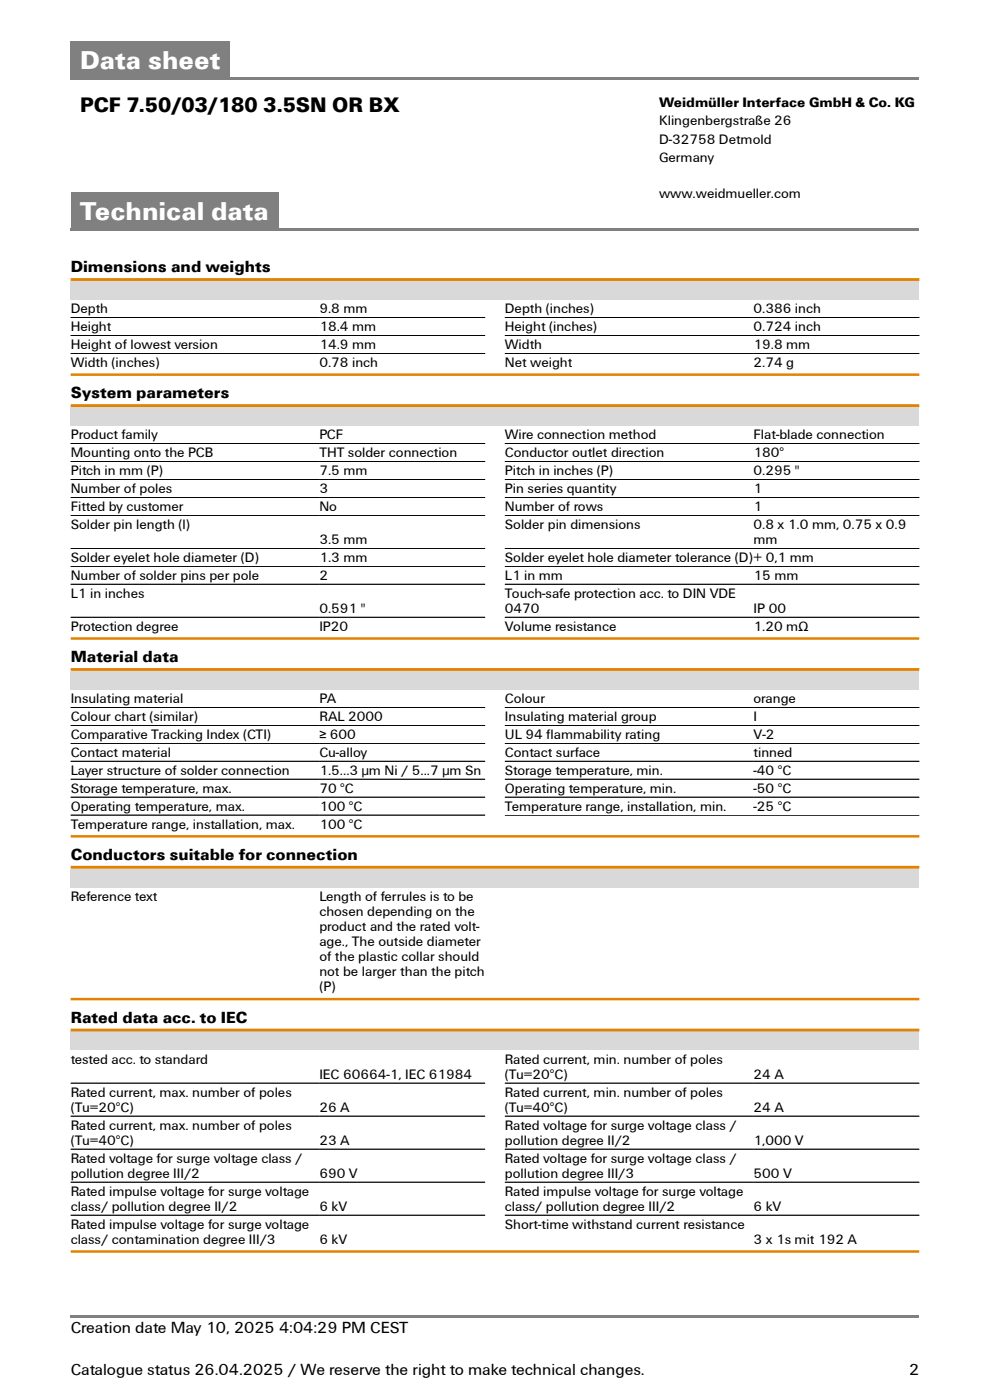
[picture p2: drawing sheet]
<svg xmlns="http://www.w3.org/2000/svg" width="210mm" height="297mm" viewBox="0 0 210 297" stroke-linecap="round" stroke-linejoin="round" font-family="sans-serif">
<defs><g id="words">
<g font-size="5.6" fill="#fff">
<text x="17" y="14.7">Data sheet</text>
<text x="17" y="46.7">Technical data</text>
</g>
<text font-size="4.6" x="17" y="23.8">PCF 7.50/03/180 3.5SN OR BX</text>
<g font-size="3.5">
<text x="15" y="57.8">Dimensions and weights</text>
<text x="15" y="84.5">System parameters</text>
<text x="15" y="140.5">Material data</text>
<text x="15" y="182.4">Conductors suitable for connection</text>
<text x="15" y="217">Rated data acc. to IEC</text>
<text x="15" y="282.7">Creation date May 10, 2025 4:04:29 PM CEST</text>
<text x="15" y="291.7">Catalogue status 26.04.2025 / We reserve the right to make technical changes.</text>
<text x="192.8" y="291.7">2</text>
</g>
<g font-size="3">
<text x="139.8" y="22.7">Weidmüller Interface GmbH &amp; Co. KG</text>
<text x="139.8" y="26.6">Klingenbergstraße 26</text>
<text x="139.8" y="30.4">D-32758 Detmold</text>
<text x="139.8" y="34.3">Germany</text>
<text x="139.8" y="42.1">www.weidmueller.com</text>
<text x="15" y="66.4">Depth</text>
<text x="15" y="70.3">Height</text>
<text x="67.7" y="66.4">9.8 mm</text>
<text x="67.7" y="70.3">18.4 mm</text>
<text x="107.1" y="66.4">Depth (inches)</text>
<text x="107.1" y="70.3">Height (inches)</text>
<text x="159.8" y="66.4">0.386 inch</text>
<text x="159.8" y="70.3">0.724 inch</text>
<text x="15" y="74.1">Height of lowest version</text>
<text x="15" y="77.9">Width (inches)</text>
<text x="67.7" y="74.1">14.9 mm</text>
<text x="67.7" y="77.9">0.78 inch</text>
<text x="107.1" y="74.1">Width</text>
<text x="107.1" y="77.9">Net weight</text>
<text x="159.8" y="74.1">19.8 mm</text>
<text x="159.8" y="77.9">2.74 g</text>
<text x="15" y="93.2">Product family</text>
<text x="67.7" y="93.2">PCF</text>
<text x="107.1" y="93.2">Wire connection method</text>
<text x="159.8" y="93.2">Flat-blade connection</text>
<text x="15" y="97">Mounting onto the PCB</text>
<text x="15" y="100.8">Pitch in mm (P)</text>
<text x="67.7" y="97">THT solder connection</text>
<text x="67.7" y="100.8">7.5 mm</text>
<text x="107.1" y="97">Conductor outlet direction</text>
<text x="107.1" y="100.8">Pitch in inches (P)</text>
<text x="159.8" y="97">180°</text>
<text x="159.8" y="100.8">0.295 &quot;</text>
<text x="15" y="104.6">Number of poles</text>
<text x="67.7" y="104.6">3</text>
<text x="107.1" y="104.6">Pin series quantity</text>
<text x="159.8" y="104.6">1</text>
<text x="15" y="108.4">Fitted by customer</text>
<text x="15" y="112.2">Solder pin length (l)</text>
<text x="67.7" y="108.4">No</text>
<text x="107.1" y="108.4">Number of rows</text>
<text x="107.1" y="112.2">Solder pin dimensions</text>
<text x="159.8" y="108.4">1</text>
<text x="159.8" y="112.2">0.8 x 1.0 mm, 0.75 x 0.9</text>
<text x="15" y="119.2">Solder eyelet hole diameter (D)</text>
<text x="67.7" y="115.4">3.5 mm</text>
<text x="67.7" y="119.2">1.3 mm</text>
<text x="107.1" y="119.2">Solder eyelet hole diameter tolerance (D)+ 0,1 mm</text>
<text x="159.8" y="115.4">mm</text>
<text x="15" y="123">Number of solder pins per pole</text>
<text x="67.7" y="123">2</text>
<text x="107.1" y="123">L1 in mm</text>
<text x="159.8" y="123">15 mm</text>
<text x="15" y="126.8">L1 in inches</text>
<text x="67.7" y="130">0.591 &quot;</text>
<text x="107.1" y="126.8">Touch-safe protection acc. to DIN VDE</text>
<text x="107.1" y="130">0470</text>
<text x="159.8" y="130">IP 00</text>
<text x="15" y="133.8">Protection degree</text>
<text x="67.7" y="133.8">IP20</text>
<text x="107.1" y="133.8">Volume resistance</text>
<text x="159.8" y="133.8">1.20 mΩ</text>
<text x="15" y="149.2">Insulating material</text>
<text x="67.7" y="149.2">PA</text>
<text x="107.1" y="149.2">Colour</text>
<text x="159.8" y="149.2">orange</text>
<text x="15" y="153">Colour chart (similar)</text>
<text x="67.7" y="153">RAL 2000</text>
<text x="107.1" y="153">Insulating material group</text>
<text x="159.8" y="153">I</text>
<text x="15" y="156.8">Comparative Tracking Index (CTI)</text>
<text x="15" y="160.6">Contact material</text>
<text x="67.7" y="156.8">≥ 600</text>
<text x="67.7" y="160.6">Cu-alloy</text>
<text x="107.1" y="156.8">UL 94 flammability rating</text>
<text x="107.1" y="160.6">Contact surface</text>
<text x="159.8" y="156.8">V-2</text>
<text x="159.8" y="160.6">tinned</text>
<text x="15" y="164.4">Layer structure of solder connection</text>
<text x="67.7" y="164.4">1.5...3 µm Ni / 5...7 µm Sn</text>
<text x="107.1" y="164.4">Storage temperature, min.</text>
<text x="159.8" y="164.4">-40 °C</text>
<text x="15" y="168.2">Storage temperature, max.</text>
<text x="15" y="172">Operating temperature, max.</text>
<text x="67.7" y="168.2">70 °C</text>
<text x="67.7" y="172">100 °C</text>
<text x="107.1" y="168.2">Operating temperature, min.</text>
<text x="107.1" y="172">Temperature range, installation, min.</text>
<text x="159.8" y="168.2">-50 °C</text>
<text x="159.8" y="172.1">-25 °C</text>
<text x="15" y="175.8">Temperature range, installation, max.</text>
<text x="67.7" y="175.8">100 °C</text>
<text x="15" y="191.1">Reference text</text>
<text x="67.7" y="191.1">Length of ferrules is to be</text>
<text x="67.7" y="194.3">chosen depending on the</text>
<text x="67.7" y="197.5">product and the rated volt-</text>
<text x="67.7" y="200.7">age., The outside diameter</text>
<text x="67.7" y="203.9">of the plastic collar should</text>
<text x="67.7" y="207.1">not be larger than the pitch</text>
<text x="67.7" y="210.3">(P)</text>
<text x="15" y="225.7">tested acc. to standard</text>
<text x="107.1" y="225.7">Rated current, min. number of poles</text>
<text x="15" y="232.7">Rated current, max. number of poles</text>
<text x="67.7" y="228.9">IEC 60664-1, IEC 61984</text>
<text x="107.1" y="228.9">(Tu=20°C)</text>
<text x="107.1" y="232.7">Rated current, min. number of poles</text>
<text x="159.8" y="228.9">24 A</text>
<text x="15" y="235.9">(Tu=20°C)</text>
<text x="15" y="239.7">Rated current, max. number of poles</text>
<text x="67.7" y="235.9">26 A</text>
<text x="107.1" y="235.9">(Tu=40°C)</text>
<text x="107.1" y="239.7">Rated voltage for surge voltage class /</text>
<text x="159.8" y="235.9">24 A</text>
<text x="15" y="242.9">(Tu=40°C)</text>
<text x="67.7" y="242.9">23 A</text>
<text x="107.1" y="242.9">pollution degree II/2</text>
<text x="159.8" y="242.9">1,000 V</text>
<text x="15" y="246.7">Rated voltage for surge voltage class /</text>
<text x="15" y="249.9">pollution degree III/2</text>
<text x="67.7" y="249.9">690 V</text>
<text x="107.1" y="246.7">Rated voltage for surge voltage class /</text>
<text x="107.1" y="249.9">pollution degree III/3</text>
<text x="159.8" y="249.9">500 V</text>
<text x="15" y="253.7">Rated impulse voltage for surge voltage</text>
<text x="15" y="256.9">class/ pollution degree II/2</text>
<text x="67.7" y="256.9">6 kV</text>
<text x="107.1" y="253.7">Rated impulse voltage for surge voltage</text>
<text x="107.1" y="256.9">class/ pollution degree III/2</text>
<text x="159.8" y="256.9">6 kV</text>
<text x="15" y="260.7">Rated impulse voltage for surge voltage</text>
<text x="15" y="263.9">class/ contamination degree III/3</text>
<text x="67.7" y="263.9">6 kV</text>
<text x="107.1" y="260.7">Short-time withstand current resistance</text>
<text x="159.8" y="263.9">3 x 1s mit 192 A</text>
</g>
</g></defs>
<g fill="#808080">
<path d="M15 8.8h33.7v7.6h-33.7z"/>
<path d="M15 16.5h180v.5h-180z"/>
<path d="M15 40.8h44v7.6h-44z"/>
<path d="M15 48.5h180v.5h-180z"/>
<path d="M15 279h180v.5h-180z"/>
</g>
<path d="M15 59.6h180v4h-180z" fill="#d9d9d9"/>
<path d="M15 59.3h180" fill="none" stroke="#e18200" stroke-width=".6"/>
<path d="M15 67.4h87.9M15 71.2h87.9M15 75h87.9M107.1 67.4h87.9M107.1 71.2h87.9M107.1 75h87.9" fill="none" stroke="#000" stroke-width=".21"/>
<path d="M15 79.5h180" fill="none" stroke="#e18200" stroke-width=".53"/>
<path d="M15 86.3h180v4h-180z" fill="#d9d9d9"/>
<path d="M15 86h180" fill="none" stroke="#e18200" stroke-width=".6"/>
<g fill="none" stroke="#000" stroke-width=".21">
<path d="M15 94.1h87.9M15 97.9h87.9M107.1 94.1h87.9M107.1 97.9h87.9M15 101.7h87.9M15 105.5h87.9M15 109.3h87.9M15 116.3h87.9M107.1 101.7h87.9M107.1 105.5h87.9M107.1 109.3h87.9M107.1 116.3h87.9"/>
<path d="M15 120.1h87.9M15 123.9h87.9M15 130.9h87.9M107.1 120.1h87.9M107.1 123.9h87.9M107.1 130.9h87.9"/>
</g>
<path d="M15 135.5h180" fill="none" stroke="#e18200" stroke-width=".53"/>
<path d="M15 142.3h180v4h-180z" fill="#d9d9d9"/>
<path d="M15 142h180" fill="none" stroke="#e18200" stroke-width=".6"/>
<g fill="none" stroke="#000" stroke-width=".21">
<path d="M15 150.1h87.9M15 153.9h87.9M15 157.7h87.9M107.1 150.1h87.9M107.1 153.9h87.9M107.1 157.7h87.9M15 161.5h87.9M15 165.3h87.9M15 169.1h87.9M15 172.9h87.9M107.1 161.5h87.9M107.1 165.3h87.9"/>
<path d="M107.1 169.1h87.9M107.1 173h87.9"/>
</g>
<path d="M15 177.4h180" fill="none" stroke="#e18200" stroke-width=".53"/>
<path d="M15 184.3h180v4h-180z" fill="#d9d9d9"/>
<path d="M15 184h180" fill="none" stroke="#e18200" stroke-width=".6"/>
<path d="M15 211.9h180" fill="none" stroke="#e18200" stroke-width=".53"/>
<path d="M15 218.8h180v4h-180z" fill="#d9d9d9"/>
<path d="M15 218.5h180" fill="none" stroke="#e18200" stroke-width=".6"/>
<path d="M15 229.8h87.9M15 236.8h87.9M107.1 229.8h87.9M107.1 236.8h87.9M15 243.8h87.9M15 250.8h87.9M15 257.8h87.9M107.1 243.8h87.9M107.1 250.8h87.9M107.1 257.8h87.9" fill="none" stroke="#000" stroke-width=".21"/>
<path d="M15 265.5h180" fill="none" stroke="#e18200" stroke-width=".53"/>
<use href="#words"/>
</svg>
